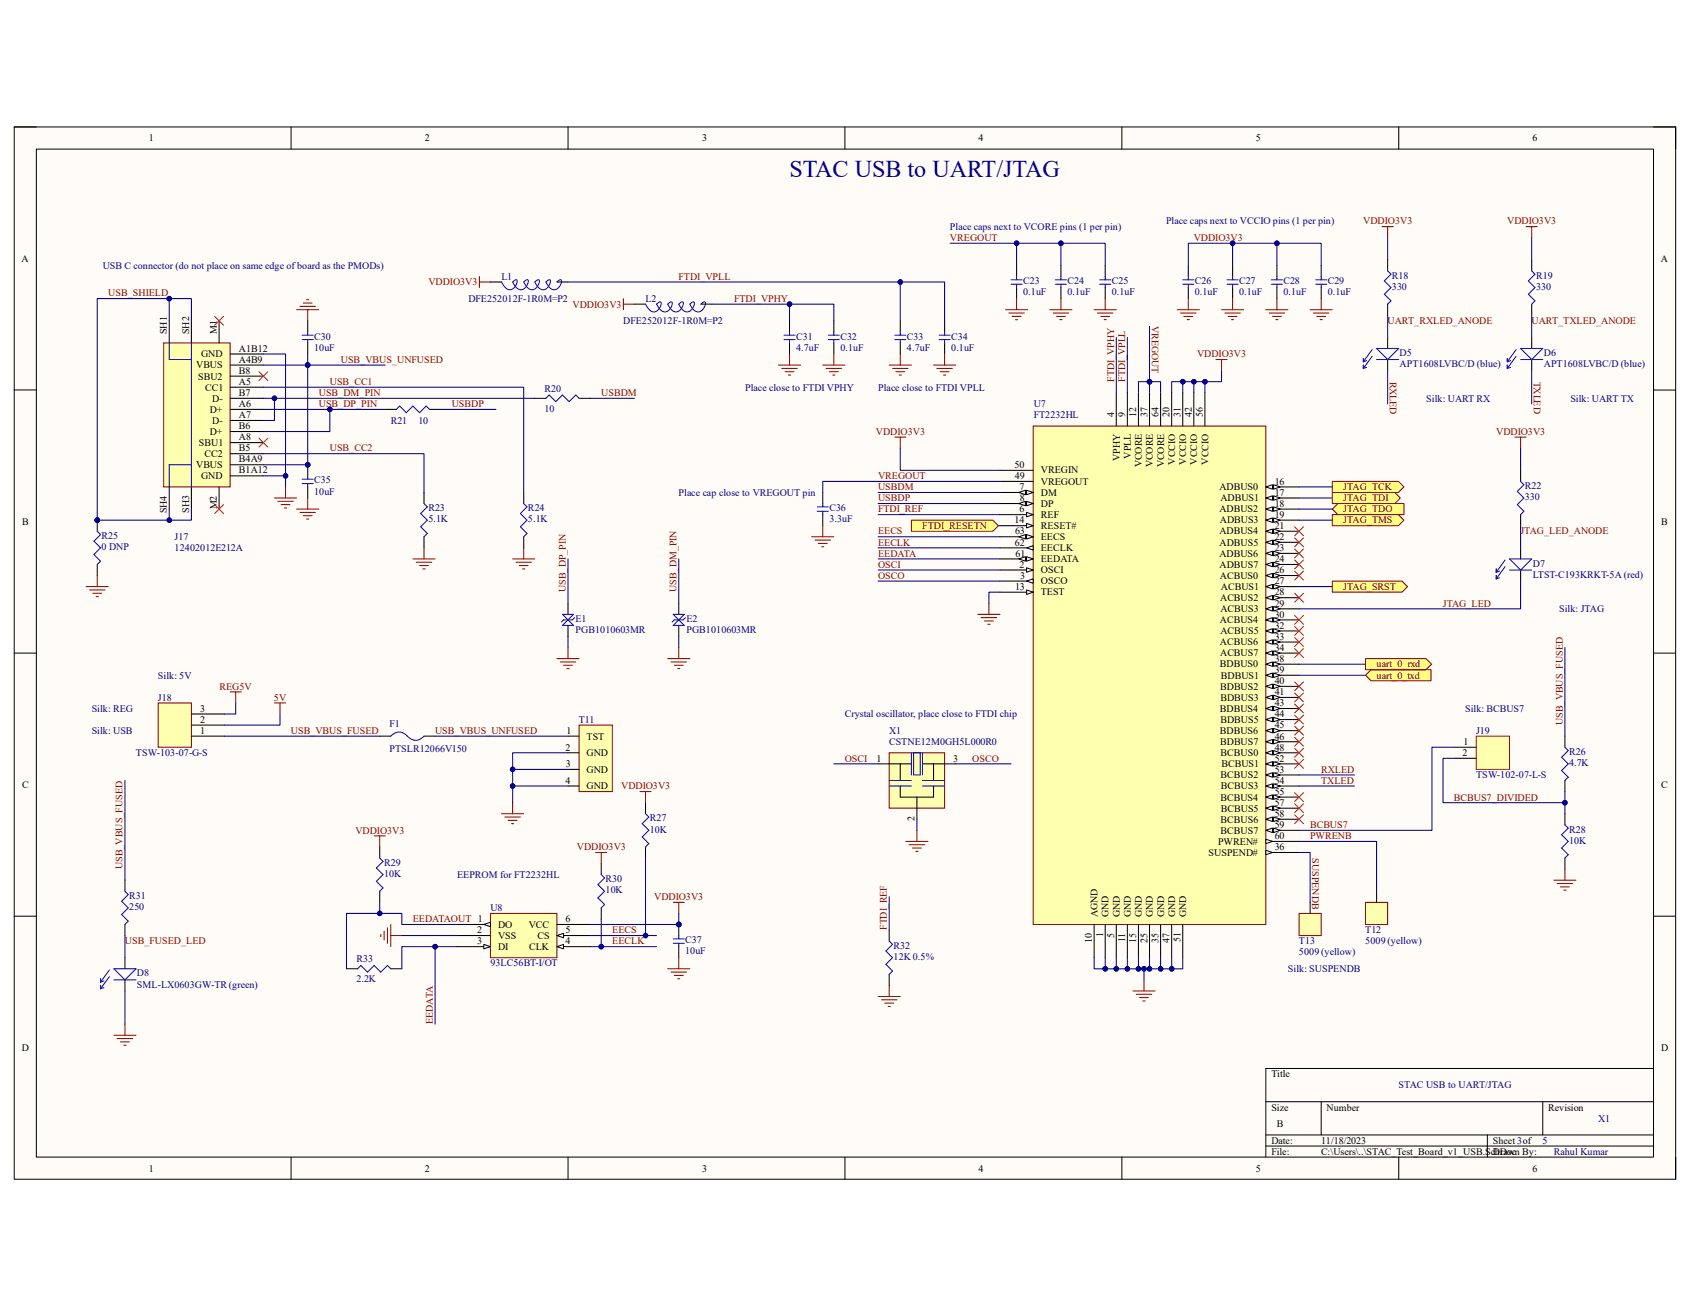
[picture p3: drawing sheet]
<svg xmlns="http://www.w3.org/2000/svg" width="279mm" height="216mm" viewBox="0 0 279 216" stroke-linecap="round" stroke-linejoin="round" font-family="sans-serif">
<defs><g id="words">
<text font-size="4" fill="#000080" x="130.5" y="29.3">STAC USB to UART/JTAG</text>
<g font-size="1.7">
<text x="24.6" y="23.4">1</text>
<text x="70.2" y="23.4">2</text>
<text x="116.1" y="23.4">3</text>
<text x="161.8" y="23.4">4</text>
<text x="207.6" y="23.4">5</text>
<text x="253.4" y="23.4">6</text>
<text x="3.6" y="43.3">A</text>
<text x="274.6" y="43.3">A</text>
<text x="27.6" y="55.2" transform="rotate(-90 27.6 55.2)">SH1</text>
<text x="31.3" y="55.2" transform="rotate(-90 31.3 55.2)">SH2</text>
<text x="33.2" y="59.1">GND</text>
<text x="35.9" y="55.2" transform="rotate(-90 35.9 55.2)">M1</text>
<text x="39.5" y="60">A4B9</text>
<text x="39.5" y="58.2">A1B12</text>
<text x="32.4" y="60.9">VBUS</text>
<text x="32.8" y="62.7">SBU2</text>
<text x="33.9" y="64.6">CC1</text>
<text x="39.5" y="65.5">B7</text>
<text x="39.5" y="63.6">A5</text>
<text x="39.5" y="61.8">B8</text>
<text x="34.7" y="71.9">D+</text>
<text x="34.7" y="68.2">D+</text>
<text x="35.1" y="70.1">D-</text>
<text x="35.1" y="66.4">D-</text>
<text x="39.5" y="71">B6</text>
<text x="39.5" y="69.1">A7</text>
<text x="39.5" y="67.3">A6</text>
<text x="184.2" y="69" transform="rotate(-90 184.2 69)">4</text>
<text x="186" y="69" transform="rotate(-90 186 69)">9</text>
<text x="187.8" y="69" transform="rotate(-90 187.8 69)">12</text>
<text x="189.7" y="69" transform="rotate(-90 189.7 69)">37</text>
<text x="191.5" y="69" transform="rotate(-90 191.5 69)">64</text>
<text x="193.3" y="69" transform="rotate(-90 193.3 69)">20</text>
<text x="195.2" y="69" transform="rotate(-90 195.2 69)">31</text>
<text x="197" y="69" transform="rotate(-90 197 69)">42</text>
<text x="198.8" y="69" transform="rotate(-90 198.8 69)">56</text>
<text x="32.4" y="77.4">VBUS</text>
<text x="32.9" y="73.7">SBU1</text>
<text x="33.8" y="75.6">CC2</text>
<text x="39.5" y="76.5">B4A9</text>
<text x="39.5" y="72.8">A8</text>
<text x="39.5" y="74.6">B5</text>
<text x="167.7" y="77.4">50</text>
<text x="185.1" y="76.2" transform="rotate(-90 185.1 76.2)">VPHY</text>
<text x="186.9" y="75.8" transform="rotate(-90 186.9 75.8)">VPLL</text>
<text x="188.8" y="77.3" transform="rotate(-90 188.8 77.3)">VCORE</text>
<text x="190.6" y="77.3" transform="rotate(-90 190.6 77.3)">VCORE</text>
<text x="192.4" y="77.3" transform="rotate(-90 192.4 77.3)">VCORE</text>
<text x="194.3" y="76.8" transform="rotate(-90 194.3 76.8)">VCCIO</text>
<text x="196.1" y="76.8" transform="rotate(-90 196.1 76.8)">VCCIO</text>
<text x="197.9" y="76.8" transform="rotate(-90 197.9 76.8)">VCCIO</text>
<text x="199.8" y="76.8" transform="rotate(-90 199.8 76.8)">VCCIO</text>
<text x="33.2" y="79.2">GND</text>
<text x="39.5" y="78.3">B1A12</text>
<text x="167.8" y="79.2">49</text>
<text x="168.6" y="81">7</text>
<text x="168.6" y="82.9">8</text>
<text x="172.1" y="78.3">VREGIN</text>
<text x="172.1" y="80.1">VREGOUT</text>
<text x="172.1" y="82">DM</text>
<text x="172.1" y="83.8">DP</text>
<text x="201.6" y="81">ADBUS0</text>
<text x="201.8" y="82.9">ADBUS1</text>
<text x="210.7" y="83.8">18</text>
<text x="210.7" y="82">17</text>
<text x="210.7" y="80.1">16</text>
<text x="3.6" y="86.7">B</text>
<text x="27.6" y="84.8" transform="rotate(-90 27.6 84.8)">SH4</text>
<text x="31.3" y="84.8" transform="rotate(-90 31.3 84.8)">SH3</text>
<text x="35.9" y="84.2" transform="rotate(-90 35.9 84.2)">M2</text>
<text x="167.7" y="86.5">14</text>
<text x="167.8" y="88.3">63</text>
<text x="168.6" y="84.7">6</text>
<text x="172.1" y="85.6">REF</text>
<text x="172.1" y="87.5">RESET#</text>
<text x="172.1" y="89.3">EECS</text>
<text x="201.6" y="88.3">ADBUS4</text>
<text x="201.6" y="84.7">ADBUS2</text>
<text x="201.7" y="86.5">ADBUS3</text>
<text x="210.7" y="89.3">22</text>
<text x="210.7" y="87.5">21</text>
<text x="210.7" y="85.6">19</text>
<text x="274.7" y="86.7">B</text>
<text x="167.8" y="90.2">62</text>
<text x="167.9" y="92">61</text>
<text x="168.6" y="93.9">2</text>
<text x="168.7" y="95.7">3</text>
<text x="172.1" y="91.1">EECLK</text>
<text x="172.1" y="92.9">EEDATA</text>
<text x="172.1" y="94.8">OSCI</text>
<text x="201.6" y="92">ADBUS6</text>
<text x="201.6" y="93.9">ADBUS7</text>
<text x="201.6" y="90.2">ADBUS5</text>
<text x="201.7" y="95.7">ACBUS0</text>
<text x="210.7" y="94.8">26</text>
<text x="210.7" y="92.9">24</text>
<text x="210.7" y="91.1">23</text>
<text x="167.8" y="97.5">13</text>
<text x="172.1" y="96.6">OSCO</text>
<text x="172.1" y="98.4">TEST</text>
<text x="201.7" y="99.4">ACBUS2</text>
<text x="201.8" y="101.2">ACBUS3</text>
<text x="201.8" y="97.5">ACBUS1</text>
<text x="210.7" y="100.3">29</text>
<text x="210.7" y="98.4">28</text>
<text x="210.7" y="96.6">27</text>
<text x="201.7" y="106.7">ACBUS6</text>
<text x="201.7" y="103">ACBUS4</text>
<text x="201.8" y="104.9">ACBUS5</text>
<text x="210.7" y="107.6">34</text>
<text x="210.7" y="105.7">33</text>
<text x="210.7" y="103.9">32</text>
<text x="210.7" y="102.1">30</text>
<text x="201.7" y="110.3">BDBUS0</text>
<text x="201.7" y="108.5">ACBUS7</text>
<text x="201.8" y="112.2">BDBUS1</text>
<text x="210.7" y="113.1">40</text>
<text x="210.7" y="111.3">39</text>
<text x="210.7" y="109.4">38</text>
<text x="33.1" y="119.5">2</text>
<text x="33.1" y="117.6">3</text>
<text x="201.7" y="117.6">BDBUS4</text>
<text x="201.7" y="114">BDBUS2</text>
<text x="201.8" y="119.5">BDBUS5</text>
<text x="201.8" y="115.8">BDBUS3</text>
<text x="210.7" y="118.6">44</text>
<text x="210.7" y="116.8">43</text>
<text x="210.7" y="114.9">41</text>
<text x="33.1" y="121.3">1</text>
<text x="93.5" y="124.1">2</text>
<text x="93.6" y="121.3">1</text>
<text x="97" y="122.3">TST</text>
<text x="97" y="125">GND</text>
<text x="144.9" y="125.9">1</text>
<text x="157.6" y="125.9">3</text>
<text x="201.7" y="121.3">BDBUS6</text>
<text x="201.7" y="123.1">BDBUS7</text>
<text x="201.8" y="125">BCBUS0</text>
<text x="210.7" y="125.9">52</text>
<text x="210.7" y="124.1">48</text>
<text x="210.7" y="122.3">46</text>
<text x="210.7" y="120.4">45</text>
<text x="241.8" y="125">2</text>
<text x="242" y="123.1">1</text>
<text x="3.6" y="130.3">C</text>
<text x="93.5" y="129.6">4</text>
<text x="93.6" y="126.8">3</text>
<text x="97" y="127.7">GND</text>
<text x="97" y="130.5">GND</text>
<text x="201.8" y="128.7">BCBUS2</text>
<text x="201.8" y="130.5">BCBUS3</text>
<text x="201.9" y="126.8">BCBUS1</text>
<text x="210.7" y="131.4">55</text>
<text x="210.7" y="129.6">54</text>
<text x="210.7" y="127.7">53</text>
<text x="274.7" y="130.3">C</text>
<text x="151.2" y="135.8" transform="rotate(-90 151.2 135.8)">2</text>
<text x="201.8" y="132.3">BCBUS4</text>
<text x="201.8" y="137.8">BCBUS7</text>
<text x="201.8" y="136">BCBUS6</text>
<text x="201.8" y="134.2">BCBUS5</text>
<text x="210.7" y="136.9">59</text>
<text x="210.7" y="135">58</text>
<text x="210.7" y="133.2">57</text>
<text x="199.8" y="141.5">SUSPEND#</text>
<text x="201.4" y="139.7">PWREN#</text>
<text x="210.7" y="140.5">36</text>
<text x="210.7" y="138.7">60</text>
<text x="78.9" y="154.3">2</text>
<text x="82.3" y="153.4">DO</text>
<text x="82.3" y="155.2">VSS</text>
<text x="87.4" y="153.4">VCC</text>
<text x="88.9" y="155.2">CS</text>
<text x="93.5" y="154.3">5</text>
<text x="93.5" y="152.4">6</text>
<text x="180.5" y="155.9" transform="rotate(-90 180.5 155.9)">10</text>
<text x="181.4" y="151.6" transform="rotate(-90 181.4 151.6)">AGND</text>
<text x="182.4" y="154.9" transform="rotate(-90 182.4 154.9)">1</text>
<text x="183.3" y="151.6" transform="rotate(-90 183.3 151.6)">GND</text>
<text x="184.2" y="155" transform="rotate(-90 184.2 155)">5</text>
<text x="185.1" y="151.6" transform="rotate(-90 185.1 151.6)">GND</text>
<text x="186" y="155.7" transform="rotate(-90 186 155.7)">11</text>
<text x="186.9" y="151.6" transform="rotate(-90 186.9 151.6)">GND</text>
<text x="187.8" y="155.8" transform="rotate(-90 187.8 155.8)">15</text>
<text x="188.8" y="151.6" transform="rotate(-90 188.8 151.6)">GND</text>
<text x="189.7" y="155.8" transform="rotate(-90 189.7 155.8)">25</text>
<text x="190.6" y="151.6" transform="rotate(-90 190.6 151.6)">GND</text>
<text x="191.5" y="155.8" transform="rotate(-90 191.5 155.8)">35</text>
<text x="192.4" y="151.6" transform="rotate(-90 192.4 151.6)">GND</text>
<text x="193.3" y="155.9" transform="rotate(-90 193.3 155.9)">47</text>
<text x="194.3" y="151.6" transform="rotate(-90 194.3 151.6)">GND</text>
<text x="195.2" y="155.7" transform="rotate(-90 195.2 155.7)">51</text>
<text x="196.1" y="151.6" transform="rotate(-90 196.1 151.6)">GND</text>
<text x="78.9" y="156.1">3</text>
<text x="82.3" y="157">DI</text>
<text x="87.5" y="157">CLK</text>
<text x="93.5" y="156.1">4</text>
<text x="3.6" y="173.7">D</text>
<text x="274.6" y="173.7">D</text>
<text x="210.2" y="178.1">Title</text>
<text x="210.2" y="183.6">Size</text>
<text x="219.3" y="183.6">Number</text>
<text x="256" y="183.6">Revision</text>
<text x="210.2" y="189.1">Date:</text>
<text x="210.2" y="190.9">File:</text>
<text x="211.1" y="186.4">B</text>
<text x="218.4" y="189.1">11/18/2023</text>
<text x="218.4" y="190.9">C:\Users\..\STAC_Test_Board_v1_USB.SchDoc</text>
<text x="246.8" y="190.9">Drawn By:</text>
<text x="246.8" y="189.1">Sheet 3of</text>
<text x="24.6" y="193.7">1</text>
<text x="70.2" y="193.7">2</text>
<text x="116.1" y="193.7">3</text>
<text x="161.8" y="193.7">4</text>
<text x="207.6" y="193.7">5</text>
<text x="253.4" y="193.7">6</text>
</g>
<g font-size="1.7" fill="#800000">
<text x="157.1" y="39.8">VREGOUT</text>
<text x="197.4" y="39.8">VDDIO3V3</text>
<text x="225.4" y="37.1">VDDIO3V3</text>
<text x="249.2" y="37.1">VDDIO3V3</text>
<text x="70.8" y="47.2">VDDIO3V3</text>
<text x="112.2" y="46.2">FTDI_VPLL</text>
<text x="17.9" y="49">USB_SHIELD</text>
<text x="94.7" y="50.8">VDDIO3V3</text>
<text x="121.4" y="49.9">FTDI_VPHY</text>
<text x="190.4" y="53.9" transform="rotate(90 190.4 53.9)">VREGOUT</text>
<text x="229.4" y="53.6">UART_RXLED_ANODE</text>
<text x="253.2" y="53.6">UART_TXLED_ANODE</text>
<text x="56.3" y="60">USB_VBUS_UNFUSED</text>
<text x="197.9" y="59.1">VDDIO3V3</text>
<text x="52.7" y="65.5">USB_DM_PIN</text>
<text x="54.5" y="63.6">USB_CC1</text>
<text x="99.4" y="65.5">USBDM</text>
<text x="184.2" y="63.1" transform="rotate(-90 184.2 63.1)">FTDI_VPHY</text>
<text x="186" y="63.1" transform="rotate(-90 186 63.1)">FTDI_VPLL</text>
<text x="229.8" y="63.1" transform="rotate(90 229.8 63.1)">RXLED</text>
<text x="253.6" y="63.1" transform="rotate(90 253.6 63.1)">TXLED</text>
<text x="52.7" y="67.3">USB_DP_PIN</text>
<text x="74.7" y="67.3">USBDP</text>
<text x="144.8" y="71.9">VDDIO3V3</text>
<text x="247.4" y="71.9">VDDIO3V3</text>
<text x="54.5" y="74.6">USB_CC2</text>
<text x="145.2" y="79.2">VREGOUT</text>
<text x="145.2" y="81">USBDM</text>
<text x="145.2" y="82.9">USBDP</text>
<text x="222.1" y="81">JTAG_TCK</text>
<text x="222.1" y="82.9">JTAG_TDI</text>
<text x="145.2" y="84.7">FTDI_REF</text>
<text x="145.2" y="88.3">EECS</text>
<text x="152.5" y="87.5">FTDI_RESETN</text>
<text x="222.1" y="84.7">JTAG_TDO</text>
<text x="222.1" y="86.5">JTAG_TMS</text>
<text x="251.4" y="88.3">JTAG_LED_ANODE</text>
<text x="145.2" y="93.9">OSCI</text>
<text x="145.2" y="95.7">OSCO</text>
<text x="145.2" y="92">EEDATA</text>
<text x="145.2" y="90.2">EECLK</text>
<text x="93.6" y="97.9" transform="rotate(-90 93.6 97.9)">USB_DP_PIN</text>
<text x="111.8" y="97.9" transform="rotate(-90 111.8 97.9)">USB_DM_PIN</text>
<text x="222.1" y="97.5">JTAG_SRST</text>
<text x="238.5" y="100.3">JTAG_LED</text>
<text x="227.6" y="112.2">uart_0_txd</text>
<text x="227.6" y="110.3">uart_0_rxd</text>
<text x="36.3" y="114">REG5V</text>
<text x="45.3" y="115.8">5V</text>
<text x="258.4" y="119.8" transform="rotate(-90 258.4 119.8)">USB_VBUS_FUSED</text>
<text x="48.1" y="121.3">USB_VBUS_FUSED</text>
<text x="71.9" y="121.3">USB_VBUS_UNFUSED</text>
<text x="139.7" y="125.9">OSCI</text>
<text x="160.7" y="125.9">OSCO</text>
<text x="102.7" y="130.5">VDDIO3V3</text>
<text x="218.4" y="127.7">RXLED</text>
<text x="218.4" y="129.6">TXLED</text>
<text x="58.8" y="137.8">VDDIO3V3</text>
<text x="216.6" y="136.9">BCBUS7</text>
<text x="240.4" y="132.3">BCBUS7_DIVIDED</text>
<text x="20.3" y="143.7" transform="rotate(-90 20.3 143.7)">USB_VBUS_FUSED</text>
<text x="95.4" y="140.5">VDDIO3V3</text>
<text x="216.6" y="138.7">PWRENB</text>
<text x="217" y="141.9" transform="rotate(90 217 141.9)">SUSPENDB</text>
<text x="108.2" y="148.8">VDDIO3V3</text>
<text x="68.2" y="152.4">EEDATAOUT 1</text>
<text x="101.2" y="154.3">EECS</text>
<text x="146.6" y="153.8" transform="rotate(-90 146.6 153.8)">FTDI_REF</text>
<text x="20.7" y="156.1">USB_FUSED_LED</text>
<text x="101.2" y="156.1">EECLK</text>
<text x="71.6" y="169.3" transform="rotate(-90 71.6 169.3)">EEDATA</text>
</g>
<g font-size="1.7" fill="#000080">
<text x="157.1" y="38">Place caps next to VCORE pins (1 per pin)</text>
<text x="192.8" y="37.1">Place caps next to VCCIO pins (1 per pin)</text>
<text x="17" y="44.4">USB C connector (do not place on same edge of board as the PMODs)</text>
<text x="82.9" y="46.2">L1</text>
<text x="169.2" y="47">C23</text>
<text x="176.5" y="47">C24</text>
<text x="183.8" y="47">C25</text>
<text x="197.5" y="47">C26</text>
<text x="204.9" y="47">C27</text>
<text x="212.2" y="47">C28</text>
<text x="219.5" y="47">C29</text>
<text x="230.1" y="46.1">R18</text>
<text x="230.1" y="47.9">330</text>
<text x="254" y="46.1">R19</text>
<text x="254" y="47.9">330</text>
<text x="77.4" y="49.9">DFE252012F-1R0M=P2</text>
<text x="103" y="53.6">DFE252012F-1R0M=P2</text>
<text x="106.7" y="49.9">L2</text>
<text x="169.2" y="48.8">0.1uF</text>
<text x="176.5" y="48.8">0.1uF</text>
<text x="183.8" y="48.8">0.1uF</text>
<text x="197.5" y="48.8">0.1uF</text>
<text x="204.9" y="48.8">0.1uF</text>
<text x="212.2" y="48.8">0.1uF</text>
<text x="219.5" y="48.8">0.1uF</text>
<text x="51.9" y="56.1">C30</text>
<text x="51.9" y="58">10uF</text>
<text x="131.6" y="56.1">C31</text>
<text x="131.6" y="58">4.7uF</text>
<text x="138.9" y="56.1">C32</text>
<text x="138.9" y="58">0.1uF</text>
<text x="149.9" y="56.1">C33</text>
<text x="149.9" y="58">4.7uF</text>
<text x="157.3" y="56.1">C34</text>
<text x="157.3" y="58">0.1uF</text>
<text x="231.4" y="58.9">D5</text>
<text x="255.2" y="58.9">D6</text>
<text x="90" y="64.7">R20</text>
<text x="123.2" y="64.6">Place close to FTDI VPHY</text>
<text x="145.2" y="64.6">Place close to FTDI VPLL</text>
<text x="231.4" y="60.7">APT1608LVBC/D (blue)</text>
<text x="255.2" y="60.7">APT1608LVBC/D (blue)</text>
<text x="64.6" y="70.1">R21</text>
<text x="69.2" y="70.1">10</text>
<text x="90" y="68">10</text>
<text x="170.9" y="67.2">U7</text>
<text x="170.9" y="69">FT2232HL</text>
<text x="235.8" y="66.4">Silk: UART RX</text>
<text x="259.6" y="66.4">Silk: UART TX</text>
<text x="51.9" y="79.9">C35</text>
<text x="51.9" y="81.8">10uF</text>
<text x="112.2" y="82">Place cap close to VREGOUT pin</text>
<text x="252.1" y="80.9">R22</text>
<text x="252.1" y="82.7">330</text>
<text x="16.8" y="89.1">R25</text>
<text x="28.9" y="89.3">J17</text>
<text x="70.8" y="84.5">R23</text>
<text x="70.8" y="86.4">5.1K</text>
<text x="87.3" y="84.5">R24</text>
<text x="87.3" y="86.4">5.1K</text>
<text x="137.1" y="84.5">C36</text>
<text x="137.1" y="86.4">3.3uF</text>
<text x="16.8" y="90.9">0 DNP</text>
<text x="28.9" y="91.1">12402012E212A</text>
<text x="253.4" y="93.7">D7</text>
<text x="253.4" y="95.5">LTST-C193KRKT-5A (red)</text>
<text x="257.8" y="101.2">Silk: JTAG</text>
<text x="95.2" y="102.8">E1</text>
<text x="95.2" y="104.6">PGB1010603MR</text>
<text x="113.5" y="102.8">E2</text>
<text x="113.5" y="104.6">PGB1010603MR</text>
<text x="26.1" y="112.2">Silk: 5V</text>
<text x="15.2" y="117.6">Silk: REG</text>
<text x="26.1" y="115.8">J18</text>
<text x="95.7" y="119.5">T11</text>
<text x="139.7" y="118.6">Crystal oscillator, place close to FTDI chip</text>
<text x="242.2" y="117.6">Silk: BCBUS7</text>
<text x="15.2" y="121.3">Silk: USB</text>
<text x="22.5" y="125">TSW-103-07-G-S</text>
<text x="64.4" y="120.2">F1</text>
<text x="64.4" y="124.2">PTSLR12066V150</text>
<text x="147" y="121.3">X1</text>
<text x="147" y="123.1">CSTNE12M0GH5L000R0</text>
<text x="244.1" y="121.3">J19</text>
<text x="259.4" y="124.8">R26</text>
<text x="244.1" y="128.7">TSW-102-07-L-S</text>
<text x="259.4" y="126.6">4.7K</text>
<text x="107.4" y="135.8">R27</text>
<text x="107.4" y="137.6">10K</text>
<text x="259.4" y="137.6">R28</text>
<text x="63.5" y="143.1">R29</text>
<text x="259.4" y="139.4">10K</text>
<text x="21.4" y="148.6">R31</text>
<text x="63.5" y="144.9">10K</text>
<text x="75.6" y="145.1">EEPROM for FT2232HL</text>
<text x="100.1" y="145.9">R30</text>
<text x="100.1" y="147.7">10K</text>
<text x="21.4" y="150.5">250</text>
<text x="81.1" y="150.6">U8</text>
<text x="113.3" y="156">C37</text>
<text x="225.7" y="154.3">T12</text>
<text x="22.6" y="161.4">D8</text>
<text x="58.9" y="159">R33</text>
<text x="81.1" y="159.8">93LC56BT-I/OT</text>
<text x="113.3" y="157.8">10uF</text>
<text x="147.7" y="156.8">R32</text>
<text x="147.7" y="158.7">12K 0.5%</text>
<text x="212.9" y="160.7">Silk: SUSPENDB</text>
<text x="214.8" y="156.1">T13</text>
<text x="214.8" y="157.9">5009 (yellow)</text>
<text x="225.7" y="156.1">5009 (yellow)</text>
<text x="22.6" y="163.3">SML-LX0603GW-TR (green)</text>
<text x="58.9" y="162.3">2.2K</text>
<text x="231.2" y="179.9">STAC USB to UART/JTAG</text>
<text x="264.2" y="185.4">X1</text>
<text x="255" y="189.1">5</text>
<text x="256.9" y="190.9">Rahul Kumar</text>
</g>
</g></defs>
<path d="M2.3 21h274.7v173.9h-274.7z" fill-rule="evenodd" fill="#fffcf8"/>
<path d="M2.3 21h274.7v173.9h-274.7z" fill="none" stroke="#000" stroke-width=".17"/>
<path d="M6 24.6h267.4v166.7h-267.4z" fill-rule="evenodd" fill="#fffcf8"/>
<g fill="none" stroke="#000" stroke-width=".17">
<path d="M2.3 21h3.7M6 24.6h267.4v166.7h-267.4zM48.1 21v3.6M93.9 21v3.6M139.7 21v3.6M185.5 21v3.6M231.2 21v3.6M273.4 21h3.6v3.6M2.3 64.5h3.7M273.4 64.5h3.6M2.3 108h3.7M273.4 108h3.6"/>
<path d="M2.3 151.5h3.7M273.4 151.5h3.6M273.4 176.6h-64.1v14.7M48.1 191.3v3.6M93.9 191.3v3.6M139.7 191.3v3.6M185.5 191.3v3.6M209.3 182.1h64.1M209.3 187.6h64.1M209.3 189.5h64.1M218.4 182.1v5.5M231.2 191.3v3.6"/>
<path d="M245.9 187.6v3.7M255.1 182.1v5.5M277 191.3v3.6"/>
</g>
<path d="M170.8 70.4h38.5v82.4h-38.5z" fill-rule="evenodd" fill="#ffffb0"/>
<path d="M170.8 70.4h38.5v82.4h-38.5z" fill="none" stroke="#800000" stroke-width=".17"/>
<path d="M165.3 77.8h5.5M165.3 79.6h5.5M165.3 81.4h5.5" fill="none" stroke="#000" stroke-width=".17"/>
<path d="M169.7 81l1.1 .4-1.1 .4z" fill="#f8fcff"/>
<path d="M169.7 81l1.1 .4-1.1 .4z" fill="none" stroke="#000" stroke-width=".17"/>
<path d="M168.4 81.4l1.1-.4v.8z" fill="#f8fcff"/>
<path d="M165.3 83.2h5.5M168.4 81.4l1.1-.4v.8z" fill="none" stroke="#000" stroke-width=".17"/>
<path d="M169.7 82.9l1.1 .3-1.1 .4z" fill="#f8fcff"/>
<path d="M169.7 82.9l1.1 .3-1.1 .4z" fill="none" stroke="#000" stroke-width=".17"/>
<path d="M168.4 83.2l1.1-.3v.7z" fill="#f8fcff"/>
<path d="M165.3 85.1h5.5M168.4 83.2l1.1-.3v.7z" fill="none" stroke="#000" stroke-width=".17"/>
<path d="M169.7 84.7l1.1 .4-1.1 .3z" fill="#f8fcff"/>
<path d="M165.3 86.9h5.5M169.7 84.7l1.1 .4-1.1 .3z" fill="none" stroke="#000" stroke-width=".17"/>
<path d="M169.7 86.5l1.1 .4-1.1 .4z" fill="#f8fcff"/>
<path d="M165.3 88.7h5.5M169.7 86.5l1.1 .4-1.1 .4z" fill="none" stroke="#000" stroke-width=".17"/>
<path d="M169.7 88.4l1.1 .3-1.1 .4z" fill="#f8fcff"/>
<path d="M169.7 88.4l1.1 .3-1.1 .4z" fill="none" stroke="#000" stroke-width=".17"/>
<path d="M168.4 88.7l1.1-.3v.7z" fill="#f8fcff"/>
<path d="M165.3 90.6h5.5M168.4 88.7l1.1-.3v.7z" fill="none" stroke="#000" stroke-width=".17"/>
<path d="M169.7 90.6l1.1-.4v.7z" fill="#f8fcff"/>
<path d="M165.3 92.4h5.5M169.7 90.6l1.1-.4v.7z" fill="none" stroke="#000" stroke-width=".17"/>
<path d="M169.7 92l1.1 .4-1.1 .4z" fill="#f8fcff"/>
<path d="M169.7 92l1.1 .4-1.1 .4z" fill="none" stroke="#000" stroke-width=".17"/>
<path d="M168.4 92.4l1.1-.4v.8z" fill="#f8fcff"/>
<path d="M165.3 94.2h5.5M168.4 92.4l1.1-.4v.8z" fill="none" stroke="#000" stroke-width=".17"/>
<path d="M169.7 93.9l1.1 .3-1.1 .4z" fill="#f8fcff"/>
<path d="M165.3 96.1h5.5M169.7 93.9l1.1 .3-1.1 .4z" fill="none" stroke="#000" stroke-width=".17"/>
<path d="M169.7 96.1l1.1-.4v.7z" fill="#f8fcff"/>
<path d="M165.3 97.9h5.5M169.7 96.1l1.1-.4v.7z" fill="none" stroke="#000" stroke-width=".17"/>
<path d="M169.7 97.5l1.1 .4-1.1 .4z" fill="#f8fcff"/>
<path d="M169.7 97.5l1.1 .4-1.1 .4zM180.9 152.8v5.5M182.7 152.8v5.5M184.6 152.8v5.5M186.4 152.8v5.5M188.2 152.8v5.5M190 152.8v5.5M191.9 152.8v5.5M193.7 152.8v5.5M195.5 152.8v5.5M209.3 140.9h5.5" fill="none" stroke="#000" stroke-width=".17"/>
<path d="M209.3 140.6l1.1 .3-1.1 .4z" fill="#f8fcff"/>
<path d="M209.3 139.1h5.5M209.3 140.6l1.1 .3-1.1 .4z" fill="none" stroke="#000" stroke-width=".17"/>
<path d="M209.3 138.7l1.1 .4-1.1 .4z" fill="#f8fcff"/>
<path d="M209.3 138.7l1.1 .4-1.1 .4zM209.3 137.3h5.5" fill="none" stroke="#000" stroke-width=".17"/>
<path d="M209.3 137.3l1.1-.4v.7z" fill="#f8fcff"/>
<path d="M209.3 137.3l1.1-.4v.7z" fill="none" stroke="#000" stroke-width=".17"/>
<path d="M210.6 136.9l1.1 .4-1.1 .3z" fill="#f8fcff"/>
<path d="M209.3 135.4h5.5M210.6 136.9l1.1 .4-1.1 .3z" fill="none" stroke="#000" stroke-width=".17"/>
<path d="M209.3 135.4l1.1-.3v.7z" fill="#f8fcff"/>
<path d="M209.3 135.4l1.1-.3v.7z" fill="none" stroke="#000" stroke-width=".17"/>
<path d="M210.6 135.1l1.1 .3-1.1 .4z" fill="#f8fcff"/>
<path d="M209.3 133.6h5.5M210.6 135.1l1.1 .3-1.1 .4z" fill="none" stroke="#000" stroke-width=".17"/>
<path d="M209.3 133.6l1.1-.4v.8z" fill="#f8fcff"/>
<path d="M209.3 133.6l1.1-.4v.8z" fill="none" stroke="#000" stroke-width=".17"/>
<path d="M210.6 133.2l1.1 .4-1.1 .4z" fill="#f8fcff"/>
<path d="M209.3 131.8h5.5M210.6 133.2l1.1 .4-1.1 .4z" fill="none" stroke="#000" stroke-width=".17"/>
<path d="M209.3 131.8l1.1-.4v.7z" fill="#f8fcff"/>
<path d="M209.3 131.8l1.1-.4v.7z" fill="none" stroke="#000" stroke-width=".17"/>
<path d="M210.6 131.4l1.1 .4-1.1 .3z" fill="#f8fcff"/>
<path d="M209.3 129.9h5.5M210.6 131.4l1.1 .4-1.1 .3z" fill="none" stroke="#000" stroke-width=".17"/>
<path d="M209.3 129.9l1.1-.3v.7z" fill="#f8fcff"/>
<path d="M209.3 129.9l1.1-.3v.7z" fill="none" stroke="#000" stroke-width=".17"/>
<path d="M210.6 129.6l1.1 .3-1.1 .4z" fill="#f8fcff"/>
<path d="M209.3 128.1h5.5M210.6 129.6l1.1 .3-1.1 .4z" fill="none" stroke="#000" stroke-width=".17"/>
<path d="M209.3 128.1l1.1-.4v.8z" fill="#f8fcff"/>
<path d="M209.3 128.1l1.1-.4v.8z" fill="none" stroke="#000" stroke-width=".17"/>
<path d="M210.6 127.7l1.1 .4-1.1 .4z" fill="#f8fcff"/>
<path d="M209.3 126.3h5.5M210.6 127.7l1.1 .4-1.1 .4z" fill="none" stroke="#000" stroke-width=".17"/>
<path d="M209.3 126.3l1.1-.4v.8z" fill="#f8fcff"/>
<path d="M209.3 126.3l1.1-.4v.8z" fill="none" stroke="#000" stroke-width=".17"/>
<path d="M210.6 125.9l1.1 .4-1.1 .4z" fill="#f8fcff"/>
<path d="M209.3 124.4h5.5M210.6 125.9l1.1 .4-1.1 .4z" fill="none" stroke="#000" stroke-width=".17"/>
<path d="M209.3 124.4l1.1-.3v.7z" fill="#f8fcff"/>
<path d="M209.3 124.4l1.1-.3v.7z" fill="none" stroke="#000" stroke-width=".17"/>
<path d="M210.6 124.1l1.1 .3-1.1 .4z" fill="#f8fcff"/>
<path d="M209.3 122.6h5.5M210.6 124.1l1.1 .3-1.1 .4z" fill="none" stroke="#000" stroke-width=".17"/>
<path d="M209.3 122.6l1.1-.4v.8z" fill="#f8fcff"/>
<path d="M209.3 122.6l1.1-.4v.8z" fill="none" stroke="#000" stroke-width=".17"/>
<path d="M210.6 122.2l1.1 .4-1.1 .4z" fill="#f8fcff"/>
<path d="M209.3 120.8h5.5M210.6 122.2l1.1 .4-1.1 .4z" fill="none" stroke="#000" stroke-width=".17"/>
<path d="M209.3 120.8l1.1-.4v.7z" fill="#f8fcff"/>
<path d="M209.3 120.8l1.1-.4v.7z" fill="none" stroke="#000" stroke-width=".17"/>
<path d="M210.6 120.4l1.1 .4-1.1 .3z" fill="#f8fcff"/>
<path d="M209.3 119h5.5M210.6 120.4l1.1 .4-1.1 .3z" fill="none" stroke="#000" stroke-width=".17"/>
<path d="M209.3 119l1.1-.4v.7z" fill="#f8fcff"/>
<path d="M209.3 119l1.1-.4v.7z" fill="none" stroke="#000" stroke-width=".17"/>
<path d="M210.6 118.6l1.1 .4-1.1 .3z" fill="#f8fcff"/>
<path d="M209.3 117.1h5.5M210.6 118.6l1.1 .4-1.1 .3z" fill="none" stroke="#000" stroke-width=".17"/>
<path d="M209.3 117.1l1.1-.3v.7z" fill="#f8fcff"/>
<path d="M209.3 117.1l1.1-.3v.7z" fill="none" stroke="#000" stroke-width=".17"/>
<path d="M210.6 116.8l1.1 .3-1.1 .4z" fill="#f8fcff"/>
<path d="M209.3 115.3h5.5M210.6 116.8l1.1 .3-1.1 .4z" fill="none" stroke="#000" stroke-width=".17"/>
<path d="M209.3 115.3l1.1-.4v.8z" fill="#f8fcff"/>
<path d="M209.3 115.3l1.1-.4v.8z" fill="none" stroke="#000" stroke-width=".17"/>
<path d="M210.6 114.9l1.1 .4-1.1 .4z" fill="#f8fcff"/>
<path d="M209.3 113.5h5.5M210.6 114.9l1.1 .4-1.1 .4z" fill="none" stroke="#000" stroke-width=".17"/>
<path d="M209.3 113.5l1.1-.4v.7z" fill="#f8fcff"/>
<path d="M209.3 113.5l1.1-.4v.7z" fill="none" stroke="#000" stroke-width=".17"/>
<path d="M210.6 113.1l1.1 .4-1.1 .3z" fill="#f8fcff"/>
<path d="M209.3 111.6h5.5M210.6 113.1l1.1 .4-1.1 .3z" fill="none" stroke="#000" stroke-width=".17"/>
<path d="M209.3 111.6l1.1-.3v.7z" fill="#f8fcff"/>
<path d="M209.3 111.6l1.1-.3v.7z" fill="none" stroke="#000" stroke-width=".17"/>
<path d="M210.6 111.3l1.1 .3-1.1 .4z" fill="#f8fcff"/>
<path d="M209.3 109.8h5.5M210.6 111.3l1.1 .3-1.1 .4z" fill="none" stroke="#000" stroke-width=".17"/>
<path d="M209.3 109.8l1.1-.4v.8z" fill="#f8fcff"/>
<path d="M209.3 109.8l1.1-.4v.8z" fill="none" stroke="#000" stroke-width=".17"/>
<path d="M210.6 109.4l1.1 .4-1.1 .4z" fill="#f8fcff"/>
<path d="M209.3 108h5.5M210.6 109.4l1.1 .4-1.1 .4z" fill="none" stroke="#000" stroke-width=".17"/>
<path d="M209.3 108l1.1-.4v.7z" fill="#f8fcff"/>
<path d="M209.3 108l1.1-.4v.7z" fill="none" stroke="#000" stroke-width=".17"/>
<path d="M210.6 107.6l1.1 .4-1.1 .3z" fill="#f8fcff"/>
<path d="M209.3 106.1h5.5M210.6 107.6l1.1 .4-1.1 .3z" fill="none" stroke="#000" stroke-width=".17"/>
<path d="M209.3 106.1l1.1-.3v.7z" fill="#f8fcff"/>
<path d="M209.3 106.1l1.1-.3v.7z" fill="none" stroke="#000" stroke-width=".17"/>
<path d="M210.6 105.8l1.1 .3-1.1 .4z" fill="#f8fcff"/>
<path d="M209.3 104.3h5.5M210.6 105.8l1.1 .3-1.1 .4z" fill="none" stroke="#000" stroke-width=".17"/>
<path d="M209.3 104.3l1.1-.4v.8z" fill="#f8fcff"/>
<path d="M209.3 104.3l1.1-.4v.8z" fill="none" stroke="#000" stroke-width=".17"/>
<path d="M210.6 103.9l1.1 .4-1.1 .4z" fill="#f8fcff"/>
<path d="M209.3 102.5h5.5M210.6 103.9l1.1 .4-1.1 .4z" fill="none" stroke="#000" stroke-width=".17"/>
<path d="M209.3 102.5l1.1-.4v.7z" fill="#f8fcff"/>
<path d="M209.3 102.5l1.1-.4v.7z" fill="none" stroke="#000" stroke-width=".17"/>
<path d="M210.6 102.1l1.1 .4-1.1 .3z" fill="#f8fcff"/>
<path d="M209.3 100.6h5.5M210.6 102.1l1.1 .4-1.1 .3z" fill="none" stroke="#000" stroke-width=".17"/>
<path d="M209.3 100.6l1.1-.3v.7z" fill="#f8fcff"/>
<path d="M209.3 100.6l1.1-.3v.7z" fill="none" stroke="#000" stroke-width=".17"/>
<path d="M210.6 100.3l1.1 .3-1.1 .4z" fill="#f8fcff"/>
<path d="M209.3 98.8h5.5M210.6 100.3l1.1 .3-1.1 .4z" fill="none" stroke="#000" stroke-width=".17"/>
<path d="M209.3 98.8l1.1-.4v.8z" fill="#f8fcff"/>
<path d="M209.3 98.8l1.1-.4v.8z" fill="none" stroke="#000" stroke-width=".17"/>
<path d="M210.6 98.4l1.1 .4-1.1 .4z" fill="#f8fcff"/>
<path d="M209.3 97h5.5M210.6 98.4l1.1 .4-1.1 .4z" fill="none" stroke="#000" stroke-width=".17"/>
<path d="M209.3 97l1.1-.4v.7z" fill="#f8fcff"/>
<path d="M209.3 97l1.1-.4v.7z" fill="none" stroke="#000" stroke-width=".17"/>
<path d="M210.6 96.6l1.1 .4-1.1 .3z" fill="#f8fcff"/>
<path d="M209.3 95.1h5.5M210.6 96.6l1.1 .4-1.1 .3z" fill="none" stroke="#000" stroke-width=".17"/>
<path d="M209.3 95.1l1.1-.3v.7z" fill="#f8fcff"/>
<path d="M209.3 95.1l1.1-.3v.7z" fill="none" stroke="#000" stroke-width=".17"/>
<path d="M210.6 94.8l1.1 .3-1.1 .4z" fill="#f8fcff"/>
<path d="M209.3 93.3h5.5M210.6 94.8l1.1 .3-1.1 .4z" fill="none" stroke="#000" stroke-width=".17"/>
<path d="M209.3 93.3l1.1-.3v.7z" fill="#f8fcff"/>
<path d="M209.3 93.3l1.1-.3v.7z" fill="none" stroke="#000" stroke-width=".17"/>
<path d="M210.6 93l1.1 .3-1.1 .4z" fill="#f8fcff"/>
<path d="M209.3 91.5h5.5M210.6 93l1.1 .3-1.1 .4z" fill="none" stroke="#000" stroke-width=".17"/>
<path d="M209.3 91.5l1.1-.4v.8z" fill="#f8fcff"/>
<path d="M209.3 91.5l1.1-.4v.8z" fill="none" stroke="#000" stroke-width=".17"/>
<path d="M210.6 91.1l1.1 .4-1.1 .4z" fill="#f8fcff"/>
<path d="M209.3 89.7h5.5M210.6 91.1l1.1 .4-1.1 .4z" fill="none" stroke="#000" stroke-width=".17"/>
<path d="M209.3 89.7l1.1-.4v.7z" fill="#f8fcff"/>
<path d="M209.3 89.7l1.1-.4v.7z" fill="none" stroke="#000" stroke-width=".17"/>
<path d="M210.6 89.3l1.1 .4-1.1 .3z" fill="#f8fcff"/>
<path d="M209.3 87.8h5.5M210.6 89.3l1.1 .4-1.1 .3z" fill="none" stroke="#000" stroke-width=".17"/>
<path d="M209.3 87.8l1.1-.3v.7z" fill="#f8fcff"/>
<path d="M209.3 87.8l1.1-.3v.7z" fill="none" stroke="#000" stroke-width=".17"/>
<path d="M210.6 87.5l1.1 .3-1.1 .4z" fill="#f8fcff"/>
<path d="M209.3 86h5.5M210.6 87.5l1.1 .3-1.1 .4z" fill="none" stroke="#000" stroke-width=".17"/>
<path d="M209.3 86l1.1-.4v.8z" fill="#f8fcff"/>
<path d="M209.3 86l1.1-.4v.8z" fill="none" stroke="#000" stroke-width=".17"/>
<path d="M210.6 85.6l1.1 .4-1.1 .4z" fill="#f8fcff"/>
<path d="M209.3 84.2h5.5M210.6 85.6l1.1 .4-1.1 .4z" fill="none" stroke="#000" stroke-width=".17"/>
<path d="M209.3 84.2l1.1-.4v.7z" fill="#f8fcff"/>
<path d="M209.3 84.2l1.1-.4v.7z" fill="none" stroke="#000" stroke-width=".17"/>
<path d="M210.6 83.8l1.1 .4-1.1 .3z" fill="#f8fcff"/>
<path d="M209.3 82.3h5.5M210.6 83.8l1.1 .4-1.1 .3z" fill="none" stroke="#000" stroke-width=".17"/>
<path d="M209.3 82.3l1.1-.3v.7z" fill="#f8fcff"/>
<path d="M209.3 82.3l1.1-.3v.7z" fill="none" stroke="#000" stroke-width=".17"/>
<path d="M210.6 82l1.1 .3-1.1 .4z" fill="#f8fcff"/>
<path d="M209.3 80.5h5.5M210.6 82l1.1 .3-1.1 .4z" fill="none" stroke="#000" stroke-width=".17"/>
<path d="M209.3 80.5l1.1-.4v.8z" fill="#f8fcff"/>
<path d="M209.3 80.5l1.1-.4v.8z" fill="none" stroke="#000" stroke-width=".17"/>
<path d="M210.6 80.1l1.1 .4-1.1 .4z" fill="#f8fcff"/>
<path d="M184.6 64.9v5.5M186.4 64.9v5.5M188.2 64.9v5.5M190 64.9v5.5M191.9 64.9v5.5M193.7 64.9v5.5M195.5 64.9v5.5M197.4 64.9v5.5M199.2 64.9v5.5M210.6 80.1l1.1 .4-1.1 .4z" fill="none" stroke="#000" stroke-width=".17"/>
<path d="M201 59.4h1.9M202 59.4v1.9M147.9 72.3h1.9M148.8 72.3v1.8M187.3 163.8h3.7M187.8 164.4h2.6M188.4 164.9h1.5M188.9 165.5h.4M189.1 162v1.8" fill="none" stroke="#800000" stroke-width=".17"/>
<path d="M147 124.4h9.2v9.2h-9.2z" fill-rule="evenodd" fill="#ffffb0"/>
<g fill="none" stroke="#800000" stroke-width=".17">
<path d="M228.5 37.5h1.8M229.4 37.5v1.8M252.3 37.5h1.8M253.2 37.5v1.8M130.5 58.5v1.9M148.8 58.5v1.9M166.2 51.2h3.7M166.8 51.7h2.5M167.3 52.3h1.5M167.9 52.8h.4M168.1 49.4v1.8M173.6 51.2h3.6"/>
<path d="M174.1 51.8h2.6M174.7 52.3h1.4M175.2 52.8h.4M175.4 49.4v1.8M180.9 51.2h3.7M181.4 51.8h2.6M182 52.3h1.5M182.5 52.8h.4M182.7 49.4v1.8M194.6 51.2h3.7M195.2 51.8h2.5M195.7 52.3h1.5"/>
<path d="M196.3 52.8h.3M196.5 49.4v1.8M202 51.2h3.6M202.5 51.8h2.6M203.1 52.3h1.4M203.6 52.8h.4M203.8 49.4v1.8M209.3 51.2h3.6M209.8 51.8h2.6M210.4 52.3h1.4M210.9 52.8h.4M211.1 49.4v1.8"/>
<path d="M216.6 51.2h3.7M217.1 51.8h2.6M217.7 52.3h1.5M218.2 52.8h.4M218.4 49.4v1.8M128.7 60.4h3.7M129.2 60.9h2.6M129.8 61.5h1.5M130.3 62h.4M147 60.4h3.7M147.6 60.9h2.5M148.1 61.5h1.5"/>
<path d="M148.7 62h.3M163.5 99.7v1.9M161.7 101.6h3.6M162.2 102.1h2.6M162.8 102.7h1.4M163.3 103.2h.4M61.9 138.2h1.8M62.8 138.2v1.8M105.8 130.9h1.8M106.7 130.9v1.8M147 124.4h9.2v9.2h-9.2zM98.5 140.9h1.8"/>
<path d="M99.4 140.9v1.9M145.2 164.7h3.6M145.7 165.3h2.6M146.3 165.8h1.4M146.8 166.4h.4M147 162.9v1.8"/>
</g>
<g fill="none" stroke="#000" stroke-width=".17">
<path d="M130.5 53v1.9M130.5 56.7v1.8M148.8 53v1.9M148.8 56.7v1.8M168.1 43.9v1.8M168.1 47.5v1.9M175.4 43.9v1.8M175.4 47.5v1.9M182.7 43.9v1.8M182.7 47.5v1.9M196.5 43.9v1.8M196.5 47.5v1.9"/>
<path d="M203.8 43.9v1.8M203.8 47.5v1.9M211.1 43.9v1.8M211.1 47.5v1.9M218.4 43.9v1.8M218.4 47.5v1.9M229.4 43v1.8M229.4 50.3v1.8M229.4 55.8v1.8M229.4 59.4v1.9M253.2 43v1.8M253.2 50.3v1.8"/>
<path d="M253.2 55.8v1.8M253.2 59.4v1.9M106.7 132.7v1.8M145.2 126.3h5.5M148.8 126.3v2.7M148.8 129.9v1.9h5.5v-1.9M151.6 131.8v3.6M152.5 126.3h5.5M154.3 126.3v2.7M62.8 140v1.8M62.8 147.3v1.9M99.4 142.8v1.8"/>
<path d="M99.4 150.1v1.8M106.7 140v1.8M147 153.7v1.9M147 161.1v1.8"/>
</g>
<g fill="none" stroke="#00f" stroke-width=".17">
<path d="M129.6 55.4h1.8M129.6 56.1h1.8M130.5 54.9v.5M130.5 56.1v.6M147.9 55.4h1.9M147.9 56.1h1.9M148.8 54.9v.5M148.8 56.1v.6M167.2 46.3h1.8M167.2 47h1.8M168.1 45.7v.6M168.1 47v.5"/>
<path d="M174.5 46.3h1.8M174.5 47h1.8M175.4 45.7v.6M175.4 47v.5M181.8 46.3h1.8M181.8 47h1.8M182.7 45.7v.6M182.7 47v.5M195.5 46.3h1.9M195.5 47h1.9M196.5 45.7v.6M196.5 47v.5"/>
<path d="M202.9 46.3h1.8M202.9 47h1.8M203.8 45.7v.6M203.8 47v.5M210.2 46.3h1.8M210.2 47h1.8M211.1 45.7v.6M211.1 47v.5M217.5 46.3h1.9M217.5 47h1.9M218.4 45.7v.6M218.4 47v.5"/>
<path d="M225.4 59.3v.5M225.9 59.6l-.5 .2M226.9 57.8l-1.5 2M226.9 58.9l-1.5 2M227.6 59.4h3.6M227.6 57.6h3.6l-1.8 1.8zM229.4 44.8l.6 .5-1.1 1.1 1.1 1.1-1.1 1.1 1.1 1.1-.6 .6M249.2 59.3v.5M249.7 59.6l-.5 .2M250.7 57.8l-1.5 2M250.7 58.9l-1.5 2M251.4 59.4h3.7"/>
<path d="M251.4 57.6h3.7l-1.9 1.8zM253.2 44.8l.6 .5-1.1 1.1 1.1 1.1-1.1 1.1 1.1 1.1-.6 .6M225.4 60.4v.5M225.9 60.7l-.5 .2M249.2 60.4v.5M249.7 60.7l-.5 .2M106.7 134.5l.6 .6-1.1 1.1 1.1 1.1-1.1 1.1 1.1 1.1-.6 .5M147 129h3.7M147 129.9h3.7M150.7 124.4v3.7M151 124.4h1.1v3.7h-1.1zM152.5 124.4v3.7"/>
<path d="M152.5 129h3.7M152.5 129.9h3.7M62.8 141.8l.5 .6-1.1 1.1 1.1 1.1-1.1 1.1 1.1 1.1-.5 .5M99.4 144.6l.5 .5-1.1 1.1 1.1 1.1-1.1 1.1 1.1 1.1-.5 .6M147 155.6l.6 .5-1.1 1.1 1.1 1.1-1.1 1.1 1.1 1.1-.6 .6"/>
</g>
<path d="M214.8 151h3.6v3.7h-3.6z" fill-rule="evenodd" fill="#ffffb0"/>
<path d="M214.8 151h3.6v3.7h-3.6z" fill="none" stroke="#800000" stroke-width=".17"/>
<path d="M216.6 149.2v1.8" fill="none" stroke="#000" stroke-width=".17"/>
<path d="M225.8 149.2h3.6v3.6h-3.6z" fill-rule="evenodd" fill="#ffffb0"/>
<path d="M134.2 88.7h3.7M134.7 89.3h2.6M135.3 89.8h1.5M135.8 90.4h.4M136 86.9v1.8M149.8 139.1h3.6M150.3 139.6h2.6M151.6 137.3v1.8M150.9 140.2h1.4M151.4 140.7h.4M225.8 149.2h3.6v3.6h-3.6z" fill="none" stroke="#800000" stroke-width=".17"/>
<path d="M136 81.4v1.8M136 85.1v1.8M227.6 147.3v1.9" fill="none" stroke="#000" stroke-width=".17"/>
<path d="M135.1 83.8h1.8M135.1 84.5h1.8M136 83.2v.6M136 84.5v.6" fill="none" stroke="#00f" stroke-width=".17"/>
<path d="M226.7 110.7h9.9v1.8h-9.9l-.9-.9z" fill-rule="evenodd" fill="#ffff80"/>
<path d="M226.7 110.7h9.9v1.8h-9.9l-.9-.9z" fill="none" stroke="#800000" stroke-width=".17"/>
<path d="M225.8 108.9h10l.9 .9-.9 .9h-10z" fill-rule="evenodd" fill="#ffff80"/>
<path d="M225.8 108.9h10l.9 .9-.9 .9h-10z" fill="none" stroke="#800000" stroke-width=".17"/>
<path d="M220.3 79.6h10.9l.9 .9-.9 .9h-10.9z" fill-rule="evenodd" fill="#ffff80"/>
<path d="M220.3 79.6h10.9l.9 .9-.9 .9h-10.9z" fill="none" stroke="#800000" stroke-width=".17"/>
<path d="M220.3 81.4h10.3l.9 .9-.9 .9h-10.3z" fill-rule="evenodd" fill="#ffff80"/>
<path d="M220.3 81.4h10.3l.9 .9-.9 .9h-10.3z" fill="none" stroke="#800000" stroke-width=".17"/>
<path d="M220.3 84.2l.9-1h10.9v1.9h-10.9z" fill-rule="evenodd" fill="#ffff80"/>
<path d="M220.3 84.2l.9-1h10.9v1.9h-10.9z" fill="none" stroke="#800000" stroke-width=".17"/>
<path d="M220.3 85.1h10.9l.9 .9-.9 .9h-10.9z" fill-rule="evenodd" fill="#ffff80"/>
<path d="M68.3 92.4h3.6M68.8 92.9h2.6M69.4 93.5h1.4M69.9 94h.4M70.1 90.6v1.8M84.8 92.4h3.6M85.3 92.9h2.6M85.8 93.5h1.5M86.4 94h.4M86.6 90.6v1.8M220.3 85.1h10.9l.9 .9-.9 .9h-10.9z" fill="none" stroke="#800000" stroke-width=".17"/>
<path d="M70.1 81.4v1.8M70.1 88.7v1.9M86.6 81.4v1.8M86.6 88.7v1.9" fill="none" stroke="#000" stroke-width=".17"/>
<path d="M70.1 83.2l.5 .6-1.1 1.1 1.1 1.1-1.1 1.1 1.1 1.1-.5 .5M86.6 83.2l.5 .6-1.1 1.1 1.1 1.1-1.1 1.1 1.1 1.1-.5 .5" fill="none" stroke="#00f" stroke-width=".17"/>
<path d="M27.1 56.7h11v23.8h-11z" fill-rule="evenodd" fill="#ffffb0"/>
<path d="M27.1 56.7h11v23.8h-11z" fill="none" stroke="#800000" stroke-width=".17"/>
<g fill="none" stroke="#000" stroke-width=".17">
<path d="M28 53v3.7M31.6 53v3.7M36.2 53v3.7M38.1 58.5h5.4M38.1 78.7h5.4M38.1 76.8h5.4M38.1 73.2h5.4M38.1 71.3h5.4M38.1 69.5h5.4M38.1 67.7h5.4M38.1 65.8h5.4M38.1 64h5.4"/>
<path d="M38.1 62.2h5.4M38.1 60.4h5.4M38.1 75h5.4M28 80.5v3.7M31.6 80.5v3.7M36.2 80.5v3.7"/>
</g>
<path d="M28 56.7v2.7h3.6M31.6 56.7v23.8M31.6 76.8h-3.6v3.7" fill="none" stroke="#00f" stroke-width=".17"/>
<circle cx="16.1" cy="86" r=".37" fill="#000080"/>
<circle cx="16.1" cy="86" r=".37" fill="none" stroke="#000080" stroke-width=".17"/>
<path d="M16.1 86v1.8" fill="none" stroke="#000" stroke-width=".17"/>
<circle cx="16.1" cy="86" r=".37" fill="#000080"/>
<circle cx="16.1" cy="86" r=".37" fill="none" stroke="#000080" stroke-width=".17"/>
<path d="M16.1 93.3v1.8" fill="none" stroke="#000" stroke-width=".17"/>
<path d="M16.1 87.8l.5 .6-1.1 1.1 1.1 1.1-1.1 1.1 1.1 1.1-.5 .5" fill="none" stroke="#00f" stroke-width=".17"/>
<path d="M45.4 82.3h3.6M45.9 82.9h2.6M46.5 83.4h1.4M47 84h.4M47.2 80.5v1.8" fill="none" stroke="#800000" stroke-width=".17"/>
<circle cx="50.9" cy="76.8" r=".37" fill="#000080"/>
<circle cx="50.9" cy="76.8" r=".37" fill="none" stroke="#000080" stroke-width=".17"/>
<path d="M50.9 76.8v1.9" fill="none" stroke="#000" stroke-width=".17"/>
<circle cx="50.9" cy="76.8" r=".37" fill="#000080"/>
<circle cx="50.9" cy="76.8" r=".37" fill="none" stroke="#000080" stroke-width=".17"/>
<path d="M50.9 53v1.9M50.9 56.7v1.8M63.7 67.7h1.8M71 67.7h1.8M88.4 65.8h1.8M95.7 65.8h1.9M50.9 80.5v1.8" fill="none" stroke="#000" stroke-width=".17"/>
<path d="M50 55.4h1.8M50 56.1h1.8M50.9 54.9v.5M50.9 56.1v.6M50 79.2h1.8M50 79.9h1.8M50.9 78.7v.5M50.9 79.9v.6M65.5 67.7l.6-.6 1.1 1.1 1.1-1.1 1.1 1.1 1.1-1.1 .5 .6M90.2 65.8l.6-.5 1.1 1.1 1.1-1.1 1.1 1.1 1.1-1.1 .5 .5" fill="none" stroke="#00f" stroke-width=".17"/>
<g fill="none" stroke="#800000" stroke-width=".17">
<path d="M49 51.2h3.7M49.6 50.6h2.6M50.1 50.1h1.5M50.7 49.5h.4M50.9 51.2v1.8M14.2 97h3.7M14.8 97.5h2.6M15.3 98.1h1.5M15.9 98.6h.4M16.1 95.1v1.9M49 84.2h3.7M49.6 84.7h2.6"/>
<path d="M50.1 85.3h1.5M50.7 85.8h.4M50.9 82.3v1.9"/>
</g>
<g fill="none" stroke="#f00" stroke-width=".17">
<path d="M35.5 52.3l1.5 1.5M37 52.3l-1.5 1.5M42.8 61.5l1.5 1.4M42.8 72.4l1.5 1.5M44.3 61.5l-1.5 1.4M44.3 72.4l-1.5 1.5M35.5 83.4l1.5 1.5M37 83.4l-1.5 1.5M214 90.8l1.5 1.4M214 92.6l1.5 1.5M214 94.4l1.5 1.5M214 98.1l1.5 1.4"/>
<path d="M215.5 90.8l-1.5 1.4M215.5 92.6l-1.5 1.5M215.5 94.4l-1.5 1.5M215.5 98.1l-1.5 1.4M214 101.7l1.5 1.5M214 103.6l1.5 1.4M214 105.4l1.5 1.5M214 107.2l1.5 1.5M214 112.7l1.5 1.5M214 114.6l1.5 1.4M214 116.4l1.5 1.5M214 118.2l1.5 1.5"/>
<path d="M215.5 101.7l-1.5 1.5M215.5 103.6l-1.5 1.4M215.5 105.4l-1.5 1.5M215.5 107.2l-1.5 1.5M215.5 112.7l-1.5 1.5M215.5 114.6l-1.5 1.4M215.5 116.4l-1.5 1.5M215.5 118.2l-1.5 1.5M214 120.1l1.5 1.4M214 121.9l1.5 1.4M214 123.7l1.5 1.5M214 125.6l1.5 1.4"/>
<path d="M214 131l1.5 1.5M214 132.9l1.5 1.4M214 134.7l1.5 1.5M215.5 120.1l-1.5 1.4M215.5 121.9l-1.5 1.4M215.5 123.7l-1.5 1.5M215.5 125.6l-1.5 1.4M215.5 131l-1.5 1.5M215.5 132.9l-1.5 1.4M215.5 134.7l-1.5 1.5"/>
</g>
<path d="M220.3 96.1h11.5l.9 .9-.9 .9h-11.5z" fill-rule="evenodd" fill="#ffff80"/>
<path d="M220.3 96.1h11.5l.9 .9-.9 .9h-11.5z" fill="none" stroke="#800000" stroke-width=".17"/>
<path d="M150.7 86h13.4l1 .9-1 .9h-13.4z" fill-rule="evenodd" fill="#ffff80"/>
<g fill="none" stroke="#800000" stroke-width=".17">
<path d="M137.9 58.5v1.9M156.2 58.5v1.9M136 60.4h3.7M136.6 60.9h2.5M137.1 61.5h1.5M137.7 62h.3M154.3 60.4h3.7M154.9 60.9h2.5M155.4 61.5h1.5M156 62h.3M250.5 72.3h1.8M251.4 72.3v1.8"/>
<path d="M150.7 86h13.4l1 .9-1 .9h-13.4zM256.9 145.5h3.7M257.4 146.1h2.6M258 146.6h1.5M258.5 147.2h.4M258.7 143.7v1.8"/>
</g>
<path d="M137.9 53v1.9M137.9 56.7v1.8M156.2 53v1.9M156.2 56.7v1.8M251.4 77.8v1.8M251.4 85.1v1.8M251.4 90.6v1.8M251.4 94.2v1.9M258.7 121.7v1.8M258.7 129v1.9M258.7 134.5v1.9M258.7 141.8v1.9" fill="none" stroke="#000" stroke-width=".17"/>
<g fill="none" stroke="#00f" stroke-width=".17">
<path d="M136.9 55.4h1.9M136.9 56.1h1.9M137.9 54.9v.5M137.9 56.1v.6M155.3 55.4h1.8M155.3 56.1h1.8M156.2 54.9v.5M156.2 56.1v.6M251.4 79.6l.5 .5-1.1 1.1 1.1 1.1-1.1 1.1 1.1 1.1-.5 .6M247.4 94.1v.5M247.4 95.1v.6M247.9 94.4l-.5 .2"/>
<path d="M247.9 95.5l-.5 .2M248.8 92.6l-1.4 2M248.8 93.7l-1.4 2M249.6 94.2h3.6M249.6 92.4h3.6l-1.8 1.8zM258.7 123.5l.6 .6-1.1 1.1 1.1 1.1-1.1 1.1 1.1 1.1-.6 .5M258.7 136.4l.6 .5-1.1 1.1 1.1 1.1-1.1 1.1 1.1 1.1-.6 .5"/>
</g>
<path d="M244.1 121.7h5.5v5.5h-5.5z" fill-rule="evenodd" fill="#ffffb0"/>
<path d="M244.1 121.7h5.5v5.5h-5.5z" fill="none" stroke="#85200c" stroke-width=".17"/>
<path d="M240.4 123.5h3.7M240.4 125.4h3.7" fill="none" stroke="#000" stroke-width=".17"/>
<path d="M81.1 151h11v7.3h-11z" fill-rule="evenodd" fill="#ffffb0"/>
<path d="M81.1 151h11v7.3h-11z" fill="none" stroke="#800000" stroke-width=".17"/>
<path d="M75.6 152.8h5.5" fill="none" stroke="#000" stroke-width=".17"/>
<path d="M80 152.8l1.1-.3v.7z" fill="#f8fcff"/>
<path d="M75.6 154.7h5.5M75.6 156.5h5.5M80 152.8l1.1-.3v.7z" fill="none" stroke="#000" stroke-width=".17"/>
<path d="M80 156.1l1.1 .4-1.1 .4z" fill="#f8fcff"/>
<path d="M80 156.1l1.1 .4-1.1 .4zM92.1 156.5h5.5" fill="none" stroke="#000" stroke-width=".17"/>
<path d="M92.1 156.5l1.1-.4v.8z" fill="#f8fcff"/>
<path d="M92.1 156.5l1.1-.4v.8zM92.1 154.7h5.5" fill="none" stroke="#000" stroke-width=".17"/>
<path d="M92.1 154.7l1.1-.4v.7z" fill="#f8fcff"/>
<path d="M92.1 154.7l1.1-.4v.7zM92.1 152.8h5.5M57.3 160.2h1.8M64.6 160.2h1.8" fill="none" stroke="#000" stroke-width=".17"/>
<path d="M63 154.5v.3M63.5 153.9v1.5M64.1 153.4v2.5M64.6 152.8v3.7M64.6 154.7h1.8M111.3 149.2h1.8M112.2 149.2v1.8" fill="none" stroke="#800000" stroke-width=".17"/>
<path d="M59.1 160.2l.6-.6 1.1 1.1 1.1-1.1 1.1 1.1 1.1-1.1 .5 .6" fill="none" stroke="#00f" stroke-width=".17"/>
<circle cx="112.2" cy="152.8" r=".37" fill="#000080"/>
<circle cx="112.2" cy="152.8" r=".37" fill="none" stroke="#000080" stroke-width=".17"/>
<path d="M112.2 152.8v1.9" fill="none" stroke="#000" stroke-width=".17"/>
<circle cx="112.2" cy="152.8" r=".37" fill="#000080"/>
<circle cx="112.2" cy="152.8" r=".37" fill="none" stroke="#000080" stroke-width=".17"/>
<path d="M112.2 156.5v1.8" fill="none" stroke="#000" stroke-width=".17"/>
<path d="M111.3 155.2h1.8M111.3 155.9h1.8M112.2 154.7v.5M112.2 155.9v.6" fill="none" stroke="#00f" stroke-width=".17"/>
<path d="M112.2 158.3v1.9M110.4 160.2h3.6M110.9 160.7h2.6M111.5 161.3h1.5M112 161.8h.4" fill="none" stroke="#800000" stroke-width=".17"/>
<path d="M26.2 116.2h5.4v7.3h-5.4z" fill-rule="evenodd" fill="#ffffb0"/>
<path d="M26.2 116.2h5.4v7.3h-5.4zM38.1 114.4h1.8M39 114.4v1.8M45.4 116.2h1.8M46.3 116.2v1.8" fill="none" stroke="#800000" stroke-width=".17"/>
<path d="M31.6 119.9h5.5M31.6 118h5.5M31.6 121.7h5.5M62.8 121.7h1.8M70.1 121.7h1.8" fill="none" stroke="#000" stroke-width=".17"/>
<path d="M64.6 121.7a1.78 1.78 0 0 1 2.9 .2 1.69 1.69 0 0 0 2.6-.2" fill="none" stroke="#00f" stroke-width=".17"/>
<path d="M95.7 119.9h5.5v11h-5.5z" fill-rule="evenodd" fill="#ffffb0"/>
<g fill="none" stroke="#800000" stroke-width=".17">
<path d="M79.3 45.7v1.8M79.3 46.6h1.8M92.1 108.9h3.6M92.6 109.4h2.6M93.2 110h1.4M93.7 110.5h.4M93.9 107.1v1.8M95.7 119.9h5.5v11h-5.5zM110.4 108.9h3.6M110.9 109.4h2.6M111.5 110h1.5M112 110.5h.4"/>
<path d="M112.2 107.1v1.8M82.9 134.5h3.7M83.5 135.1h2.5M84 135.6h1.5M84.6 136.2h.3M84.8 132.7v1.8M18.8 171.1h3.7M19.4 171.7h2.5M19.9 172.2h1.5M20.5 172.8h.3M20.7 169.3v1.8"/>
</g>
<g fill="none" stroke="#000" stroke-width=".17">
<path d="M81.1 46.6h1.8M92.1 46.6h1.8M104.9 50.3h1.8M115.9 50.3h1.8M93.9 99.7v1.9M112.2 99.7v1.9M93.9 103.4v1.8M112.2 103.4v1.8M93.9 121.7h1.8M93.9 124.4h1.8M93.9 127.2h1.8M93.9 129.9h1.8"/>
<path d="M20.7 145.5v1.8M20.7 152.8v1.9M20.7 158.3v1.9M20.7 162v1.8"/>
</g>
<g fill="none" stroke="#00f" stroke-width=".17">
<path d="M82.9 46.6a1.76 1.76 0 0 0 1.5 1.3 1.42 1.42 0 0 0 1-1.6h-.2l-.5 .3M84.8 46.6a1.76 1.76 0 0 0 1.4 1.3 1.42 1.42 0 0 0 1-1.6h-.2l-.4 .3a1.76 1.76 0 0 0 1.4 1.3 1.42 1.42 0 0 0 1.1-1.6h-.3l-.4 .3a1.76 1.76 0 0 0 1.5 1.3 1.42 1.42 0 0 0 1-1.6h-.2l-.5 .3a1.76 1.76 0 0 0 1.5 1.3 1.42 1.42 0 0 0 1-1.6h-.2l-.4 .3M106.7 50.3a1.76 1.76 0 0 0 1.5 1.3 1.42 1.42 0 0 0 1-1.7h-.2l-.4 .4a1.76 1.76 0 0 0 1.4 1.3 1.42 1.42 0 0 0 1.1-1.7h-.3l-.4 .4a1.76 1.76 0 0 0 1.4 1.3 1.42 1.42 0 0 0 1.1-1.7h-.3l-.4 .4a1.76 1.76 0 0 0 1.5 1.3 1.42 1.42 0 0 0 1-1.7h-.2l-.5 .4a1.76 1.76 0 0 0 1.5 1.3 1.42 1.42 0 0 0 1-1.7h-.2l-.4 .4M93 101.6h1.8l-1.8 1.8h1.8zM95 102.1l-.4 .4h-1.4l-.4 .3M111.3 101.6h1.8l-1.8 1.8h1.8zM113.3 102.1l-.3 .4h-1.5l-.4 .3M20.7 147.3l.5 .6-1.1 1.1 1.1 1.1-1.1 1.1 1.1 1.1-.5 .5M16.6 161.8v.6M16.6 162.9v.5M17.2 162.2l-.6 .2M17.2 163.3l-.6 .1"/>
<path d="M18.1 160.3l-1.5 2.1M18.1 161.4l-1.5 2M18.8 162h3.7M18.8 160.2h3.7l-1.8 1.8z"/>
</g>
<path d="M190 53.9v9.2" fill="none" stroke="#000080" stroke-width=".17"/>
<circle cx="190" cy="63.1" r=".37" fill="#000080"/>
<g fill="none" stroke="#000080" stroke-width=".17">
<path d="M168.1 40.2v3.7"/>
<circle cx="190" cy="63.1" r=".37"/>
</g>
<circle cx="168.1" cy="40.2" r=".37" fill="#000080"/>
<g fill="none" stroke="#000080" stroke-width=".17">
<path d="M175.4 40.2v3.7"/>
<circle cx="168.1" cy="40.2" r=".37"/>
</g>
<circle cx="175.4" cy="40.2" r=".37" fill="#000080"/>
<g fill="none" stroke="#000080" stroke-width=".17">
<path d="M203.8 40.2v3.7"/>
<circle cx="175.4" cy="40.2" r=".37"/>
</g>
<circle cx="203.8" cy="40.2" r=".37" fill="#000080"/>
<g fill="none" stroke="#000080" stroke-width=".17">
<path d="M211.1 40.2h7.3v3.7"/>
<circle cx="203.8" cy="40.2" r=".37"/>
</g>
<circle cx="211.1" cy="40.2" r=".37" fill="#000080"/>
<g fill="none" stroke="#000080" stroke-width=".17">
<path d="M229.4 39.3v3.7M253.2 39.3v3.7M43.5 58.5h3.7v20.2h-3.7M229.4 52.1v3.7M253.2 52.1v3.7M229.4 61.3v5.5M253.2 61.3v5.5M137.9 126.3h7.3M151.6 135.4v1.9M158 126.3h9.2M147 148.3v5.4"/>
<circle cx="211.1" cy="40.2" r=".37"/>
</g>
<circle cx="47.2" cy="78.7" r=".37" fill="#000080"/>
<g fill="none" stroke="#000080" stroke-width=".17">
<path d="M47.2 78.7v1.8"/>
<circle cx="47.2" cy="78.7" r=".37"/>
</g>
<circle cx="47.2" cy="78.7" r=".37" fill="#000080"/>
<g fill="none" stroke="#000080" stroke-width=".17">
<path d="M43.5 60.4h7.4v16.4h-7.4"/>
<circle cx="47.2" cy="78.7" r=".37"/>
</g>
<circle cx="50.9" cy="76.8" r=".37" fill="#000080"/>
<circle cx="50.9" cy="76.8" r=".37" fill="none" stroke="#000080" stroke-width=".17"/>
<circle cx="50.9" cy="60.4" r=".37" fill="#000080"/>
<g fill="none" stroke="#000080" stroke-width=".17">
<path d="M54.5 67.7v3.6h-11"/>
<circle cx="50.9" cy="60.4" r=".37"/>
</g>
<circle cx="54.5" cy="67.7" r=".37" fill="#000080"/>
<g fill="none" stroke="#000080" stroke-width=".17">
<path d="M45.4 65.8v3.7h-1.9M72.8 67.7h9.2M97.6 65.8h7.3"/>
<circle cx="54.5" cy="67.7" r=".37"/>
</g>
<circle cx="45.4" cy="65.8" r=".37" fill="#000080"/>
<g fill="none" stroke="#000080" stroke-width=".17">
<path d="M28 53v-3.6h3.6v3.6"/>
<circle cx="45.4" cy="65.8" r=".37"/>
</g>
<circle cx="28" cy="49.4" r=".37" fill="#000080"/>
<g fill="none" stroke="#000080" stroke-width=".17">
<path d="M28 84.2v1.8h3.6v-1.8"/>
<circle cx="28" cy="49.4" r=".37"/>
</g>
<circle cx="28" cy="86" r=".37" fill="#000080"/>
<g fill="none" stroke="#000080" stroke-width=".17">
<path d="M16.1 86h11.9"/>
<circle cx="28" cy="86" r=".37"/>
</g>
<circle cx="28" cy="86" r=".37" fill="#000080"/>
<circle cx="28" cy="86" r=".37" fill="none" stroke="#000080" stroke-width=".17"/>
<circle cx="16.1" cy="86" r=".37" fill="#000080"/>
<g fill="none" stroke="#000080" stroke-width=".17">
<path d="M28 49.4h-11.9v36.6"/>
<circle cx="16.1" cy="86" r=".37"/>
</g>
<circle cx="28" cy="49.4" r=".37" fill="#000080"/>
<circle cx="28" cy="49.4" r=".37" fill="none" stroke="#000080" stroke-width=".17"/>
<circle cx="16.1" cy="86" r=".37" fill="#000080"/>
<g fill="none" stroke="#000080" stroke-width=".17">
<path d="M50.9 58.5v1.9"/>
<circle cx="16.1" cy="86" r=".37"/>
</g>
<circle cx="50.9" cy="60.4" r=".37" fill="#000080"/>
<g fill="none" stroke="#000080" stroke-width=".17">
<path d="M50.9 60.4h12.8"/>
<circle cx="50.9" cy="60.4" r=".37"/>
</g>
<circle cx="50.9" cy="60.4" r=".37" fill="#000080"/>
<g fill="none" stroke="#000080" stroke-width=".17">
<path d="M43.5 67.7h20.2"/>
<circle cx="50.9" cy="60.4" r=".37"/>
</g>
<circle cx="54.5" cy="67.7" r=".37" fill="#000080"/>
<g fill="none" stroke="#000080" stroke-width=".17">
<path d="M157.1 40.2h25.6v3.7"/>
<circle cx="54.5" cy="67.7" r=".37"/>
</g>
<circle cx="175.4" cy="40.2" r=".37" fill="#000080"/>
<circle cx="175.4" cy="40.2" r=".37" fill="none" stroke="#000080" stroke-width=".17"/>
<circle cx="168.1" cy="40.2" r=".37" fill="#000080"/>
<g fill="none" stroke="#000080" stroke-width=".17">
<path d="M196.5 43.9v-3.7h14.6v3.7"/>
<circle cx="168.1" cy="40.2" r=".37"/>
</g>
<circle cx="211.1" cy="40.2" r=".37" fill="#000080"/>
<circle cx="211.1" cy="40.2" r=".37" fill="none" stroke="#000080" stroke-width=".17"/>
<circle cx="203.8" cy="40.2" r=".37" fill="#000080"/>
<g fill="none" stroke="#000080" stroke-width=".17">
<path d="M43.5 65.8h44.9"/>
<circle cx="203.8" cy="40.2" r=".37"/>
</g>
<circle cx="45.4" cy="65.8" r=".37" fill="#000080"/>
<g fill="none" stroke="#000080" stroke-width=".17">
<path d="M43.5 75h26.6v6.4M43.5 64h43.1v17.4M148.8 74.1v3.7h16.5M165.3 79.6h-29.3v1.8M145.2 96.1h20.1M145.2 94.2h20.1M145.2 92.4h20.1M145.2 90.6h20.1M145.2 88.7h20.1M145.2 85.1h20.1M145.2 83.2h20.1M145.2 81.4h20.1"/>
<path d="M165.3 97.9h-1.8v1.8M214.8 80.5h5.5M214.8 82.3h5.5M214.8 84.2h5.5M214.8 86h5.5M214.8 139.1h12.8v8.2M214.8 129.9h9.1M214.8 128.1h9.1M193.7 158.3v1.9M214.8 140.9h1.8v8.3"/>
<circle cx="45.4" cy="65.8" r=".37"/>
</g>
<circle cx="193.7" cy="160.2" r=".37" fill="#000080"/>
<g fill="none" stroke="#000080" stroke-width=".17">
<path d="M191.9 158.3v1.9"/>
<circle cx="193.7" cy="160.2" r=".37"/>
</g>
<circle cx="191.9" cy="160.2" r=".37" fill="#000080"/>
<g fill="none" stroke="#000080" stroke-width=".17">
<path d="M190 158.3v1.9"/>
<circle cx="191.9" cy="160.2" r=".37"/>
</g>
<circle cx="190" cy="160.2" r=".37" fill="#000080"/>
<g fill="none" stroke="#000080" stroke-width=".17">
<path d="M188.2 158.3v1.9"/>
<circle cx="190" cy="160.2" r=".37"/>
</g>
<circle cx="188.2" cy="160.2" r=".37" fill="#000080"/>
<g fill="none" stroke="#000080" stroke-width=".17">
<path d="M186.4 158.3v1.9"/>
<circle cx="188.2" cy="160.2" r=".37"/>
</g>
<circle cx="186.4" cy="160.2" r=".37" fill="#000080"/>
<g fill="none" stroke="#000080" stroke-width=".17">
<path d="M184.6 158.3v1.9"/>
<circle cx="186.4" cy="160.2" r=".37"/>
</g>
<circle cx="184.6" cy="160.2" r=".37" fill="#000080"/>
<g fill="none" stroke="#000080" stroke-width=".17">
<path d="M182.7 158.3v1.9"/>
<circle cx="184.6" cy="160.2" r=".37"/>
</g>
<circle cx="182.7" cy="160.2" r=".37" fill="#000080"/>
<g fill="none" stroke="#000080" stroke-width=".17">
<path d="M189.1 160.2v1.8"/>
<circle cx="182.7" cy="160.2" r=".37"/>
</g>
<circle cx="189.1" cy="160.2" r=".37" fill="#000080"/>
<g fill="none" stroke="#000080" stroke-width=".17">
<path d="M190 63.1h-1.8v1.8"/>
<circle cx="189.1" cy="160.2" r=".37"/>
</g>
<circle cx="190" cy="63.1" r=".37" fill="#000080"/>
<g fill="none" stroke="#000080" stroke-width=".17">
<path d="M190 63.1h1.9v1.8"/>
<circle cx="190" cy="63.1" r=".37"/>
</g>
<circle cx="190" cy="63.1" r=".37" fill="#000080"/>
<g fill="none" stroke="#000080" stroke-width=".17">
<path d="M190 63.1v1.8"/>
<circle cx="190" cy="63.1" r=".37"/>
</g>
<circle cx="190" cy="63.1" r=".37" fill="#000080"/>
<g fill="none" stroke="#000080" stroke-width=".17">
<path d="M193.7 64.9v-1.8h5.5v1.8"/>
<circle cx="190" cy="63.1" r=".37"/>
</g>
<circle cx="195.5" cy="63.1" r=".37" fill="#000080"/>
<circle cx="195.5" cy="63.1" r=".37" fill="none" stroke="#000080" stroke-width=".17"/>
<circle cx="197.4" cy="63.1" r=".37" fill="#000080"/>
<circle cx="197.4" cy="63.1" r=".37" fill="none" stroke="#000080" stroke-width=".17"/>
<circle cx="199.2" cy="63.1" r=".37" fill="#000080"/>
<g fill="none" stroke="#000080" stroke-width=".17">
<path d="M202 61.3v1.8h-2.8"/>
<circle cx="199.2" cy="63.1" r=".37"/>
</g>
<circle cx="199.2" cy="63.1" r=".37" fill="#000080"/>
<g fill="none" stroke="#000080" stroke-width=".17">
<path d="M197.4 63.1v1.8"/>
<circle cx="199.2" cy="63.1" r=".37"/>
</g>
<circle cx="197.4" cy="63.1" r=".37" fill="#000080"/>
<g fill="none" stroke="#000080" stroke-width=".17">
<path d="M195.5 63.1v1.8"/>
<circle cx="197.4" cy="63.1" r=".37"/>
</g>
<circle cx="195.5" cy="63.1" r=".37" fill="#000080"/>
<g fill="none" stroke="#000080" stroke-width=".17">
<path d="M251.4 74.1v3.7M165.1 86.9h.2M251.4 86.9v3.7M180.9 158.3v1.9h14.6v-1.9"/>
<circle cx="195.5" cy="63.1" r=".37"/>
</g>
<circle cx="182.7" cy="160.2" r=".37" fill="#000080"/>
<circle cx="182.7" cy="160.2" r=".37" fill="none" stroke="#000080" stroke-width=".17"/>
<circle cx="184.6" cy="160.2" r=".37" fill="#000080"/>
<circle cx="184.6" cy="160.2" r=".37" fill="none" stroke="#000080" stroke-width=".17"/>
<circle cx="186.4" cy="160.2" r=".37" fill="#000080"/>
<circle cx="186.4" cy="160.2" r=".37" fill="none" stroke="#000080" stroke-width=".17"/>
<circle cx="188.2" cy="160.2" r=".37" fill="#000080"/>
<circle cx="188.2" cy="160.2" r=".37" fill="none" stroke="#000080" stroke-width=".17"/>
<circle cx="189.1" cy="160.2" r=".37" fill="#000080"/>
<circle cx="189.1" cy="160.2" r=".37" fill="none" stroke="#000080" stroke-width=".17"/>
<circle cx="190" cy="160.2" r=".37" fill="#000080"/>
<circle cx="190" cy="160.2" r=".37" fill="none" stroke="#000080" stroke-width=".17"/>
<circle cx="191.9" cy="160.2" r=".37" fill="#000080"/>
<circle cx="191.9" cy="160.2" r=".37" fill="none" stroke="#000080" stroke-width=".17"/>
<circle cx="193.7" cy="160.2" r=".37" fill="#000080"/>
<g fill="none" stroke="#000080" stroke-width=".17">
<path d="M130.5 50.3h7.4v2.7M214.8 97h5.5M251.4 96.1v4.5h-36.6M214.8 111.6h11M214.8 109.8h11"/>
<circle cx="193.7" cy="160.2" r=".37"/>
</g>
<circle cx="130.5" cy="50.3" r=".37" fill="#000080"/>
<g fill="none" stroke="#000080" stroke-width=".17">
<path d="M148.8 46.6v6.4"/>
<circle cx="130.5" cy="50.3" r=".37"/>
</g>
<circle cx="148.8" cy="46.6" r=".37" fill="#000080"/>
<g fill="none" stroke="#000080" stroke-width=".17">
<path d="M184.6 55.8v9.1M186.4 55.8v9.1M258.7 130.9v3.6"/>
<circle cx="148.8" cy="46.6" r=".37"/>
</g>
<circle cx="258.7" cy="132.7" r=".37" fill="#000080"/>
<g fill="none" stroke="#000080" stroke-width=".17">
<path d="M240.4 125.4h-1.8v7.3h20.1"/>
<circle cx="258.7" cy="132.7" r=".37"/>
</g>
<circle cx="258.7" cy="132.7" r=".37" fill="#000080"/>
<g fill="none" stroke="#000080" stroke-width=".17">
<path d="M240.4 123.5h-3.7v13.8h-21.9M97.6 154.7h11"/>
<circle cx="258.7" cy="132.7" r=".37"/>
</g>
<circle cx="106.7" cy="154.7" r=".37" fill="#000080"/>
<g fill="none" stroke="#000080" stroke-width=".17">
<path d="M97.6 156.5h11"/>
<circle cx="106.7" cy="154.7" r=".37"/>
</g>
<circle cx="99.4" cy="156.5" r=".37" fill="#000080"/>
<g fill="none" stroke="#000080" stroke-width=".17">
<path d="M66.4 154.7h9.2M75.6 156.5h-9.2v3.7"/>
<circle cx="99.4" cy="156.5" r=".37"/>
</g>
<circle cx="71.9" cy="156.5" r=".37" fill="#000080"/>
<g fill="none" stroke="#000080" stroke-width=".17">
<path d="M75.6 152.8h-9.2v-1.8h-9.1v9.2"/>
<circle cx="71.9" cy="156.5" r=".37"/>
</g>
<circle cx="62.8" cy="151" r=".37" fill="#000080"/>
<g fill="none" stroke="#000080" stroke-width=".17">
<path d="M62.8 149.2v1.8"/>
<circle cx="62.8" cy="151" r=".37"/>
</g>
<circle cx="62.8" cy="151" r=".37" fill="#000080"/>
<g fill="none" stroke="#000080" stroke-width=".17">
<path d="M99.4 151.9v4.6"/>
<circle cx="62.8" cy="151" r=".37"/>
</g>
<circle cx="99.4" cy="156.5" r=".37" fill="#000080"/>
<g fill="none" stroke="#000080" stroke-width=".17">
<path d="M106.7 141.8v12.9"/>
<circle cx="99.4" cy="156.5" r=".37"/>
</g>
<circle cx="106.7" cy="154.7" r=".37" fill="#000080"/>
<g fill="none" stroke="#000080" stroke-width=".17">
<path d="M112.2 151v1.8"/>
<circle cx="106.7" cy="154.7" r=".37"/>
</g>
<circle cx="112.2" cy="152.8" r=".37" fill="#000080"/>
<g fill="none" stroke="#000080" stroke-width=".17">
<path d="M97.6 152.8h14.6"/>
<circle cx="112.2" cy="152.8" r=".37"/>
</g>
<circle cx="112.2" cy="152.8" r=".37" fill="#000080"/>
<g fill="none" stroke="#000080" stroke-width=".17">
<path d="M39 116.2v1.8h-1.9M46.3 118v1.9h-9.2M37.1 121.7h25.7M71.9 121.7h22M84.8 129.9h9.1"/>
<circle cx="112.2" cy="152.8" r=".37"/>
</g>
<circle cx="84.7" cy="129.9" r=".37" fill="#000080"/>
<g fill="none" stroke="#000080" stroke-width=".17">
<path d="M84.8 127.2h9.1"/>
<circle cx="84.7" cy="129.9" r=".37"/>
</g>
<circle cx="84.7" cy="127.2" r=".37" fill="#000080"/>
<g fill="none" stroke="#000080" stroke-width=".17">
<path d="M93.9 92.4v7.3M112.2 92.4v7.3M93.9 105.2v1.9M112.2 105.2v1.9M93.9 124.4h-9.1v8.3"/>
<circle cx="84.7" cy="127.2" r=".37"/>
</g>
<circle cx="84.7" cy="127.2" r=".37" fill="#000080"/>
<circle cx="84.7" cy="127.2" r=".37" fill="none" stroke="#000080" stroke-width=".17"/>
<circle cx="84.7" cy="129.9" r=".37" fill="#000080"/>
<g fill="none" stroke="#000080" stroke-width=".17">
<path d="M93.9 46.6h62.3v6.4M258.7 107.1v14.6M20.7 129v16.5M20.7 154.7v3.6M20.7 163.8v5.5"/>
<circle cx="84.7" cy="129.9" r=".37"/>
</g>
<circle cx="148.8" cy="46.6" r=".37" fill="#000080"/>
<g fill="none" stroke="#000080" stroke-width=".17">
<path d="M117.7 50.3h12.8v2.7"/>
<circle cx="148.8" cy="46.6" r=".37"/>
</g>
<circle cx="130.5" cy="50.3" r=".37" fill="#000080"/>
<g fill="none" stroke="#000080" stroke-width=".17">
<path d="M71.9 156.5v12.8"/>
<circle cx="130.5" cy="50.3" r=".37"/>
</g>
<path d="M103.1 49.4v1.8M103.1 50.3h1.8" fill="none" stroke="#800000" stroke-width=".17"/>
<path d="M214 88.9l1.5 1.5M214 87.1l1.5 1.5M215.5 88.9l-1.5 1.5M215.5 87.1l-1.5 1.5" fill="none" stroke="#f00" stroke-width=".17"/>
<circle cx="71.9" cy="156.5" r=".37" fill="#000080"/>
<circle cx="71.9" cy="156.5" r=".37" fill="none" stroke="#000080" stroke-width=".17"/>
<use href="#words"/>
</svg>
